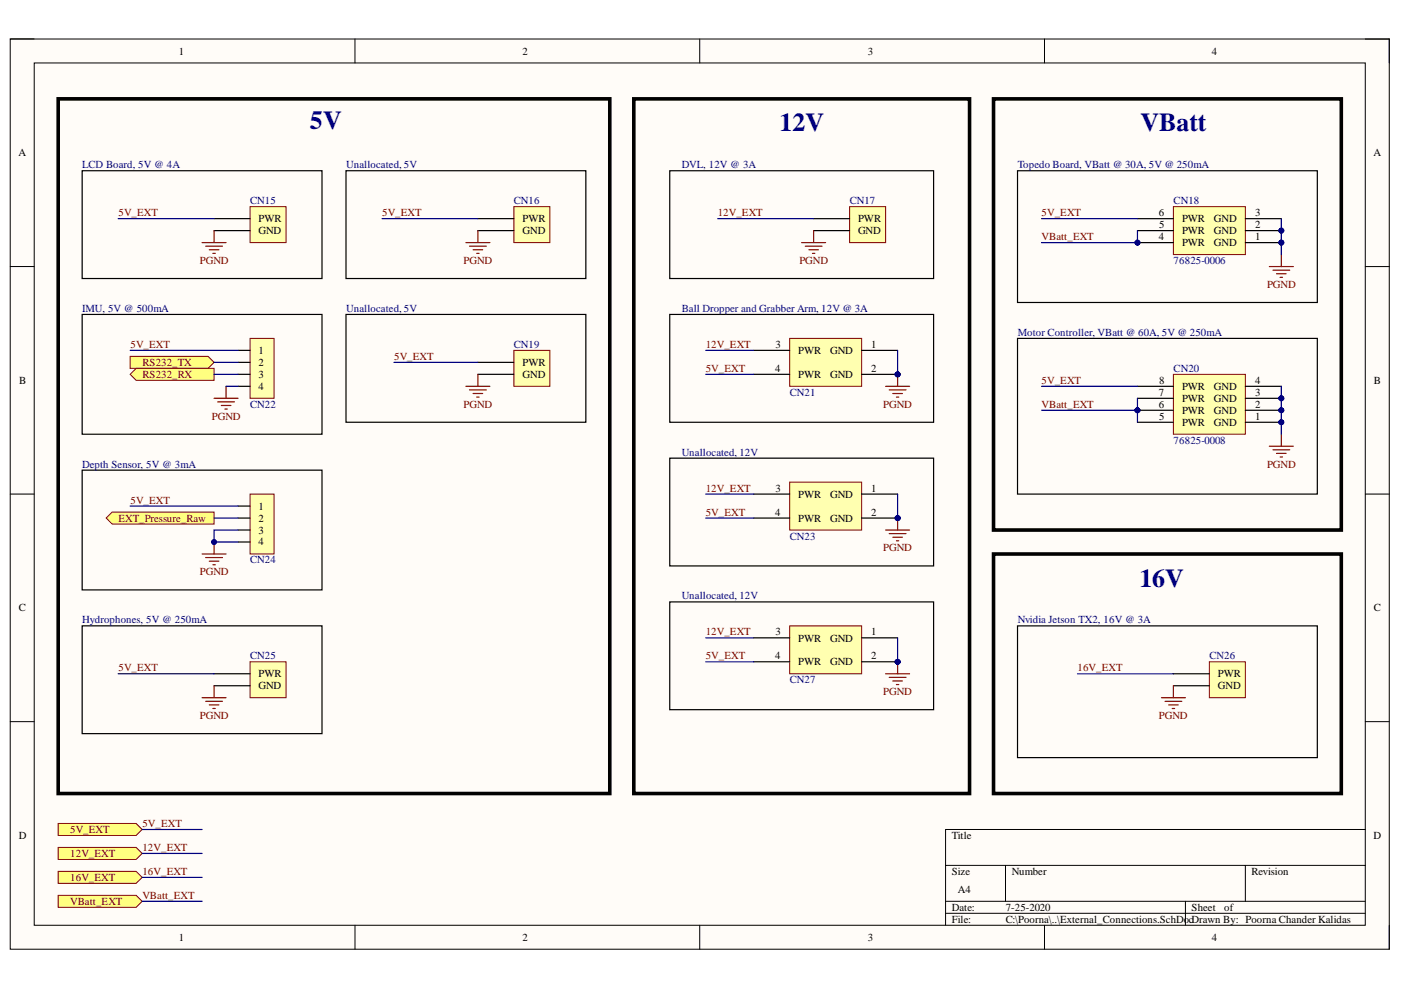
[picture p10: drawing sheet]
<svg xmlns="http://www.w3.org/2000/svg" width="297mm" height="210mm" viewBox="0 0 297 210" stroke-linecap="round" stroke-linejoin="round" font-family="sans-serif">
<defs><g id="words">
<g font-size="5.5" fill="#000080">
<text x="65.7" y="27.4">5V</text>
<text x="165.3" y="27.9">12V</text>
<text x="241.8" y="27.9">VBatt</text>
<text x="241.6" y="124.4">16V</text>
</g>
<g font-size="2.3">
<text x="37.9" y="11.6">1</text>
<text x="110.8" y="11.6">2</text>
<text x="184" y="11.6">3</text>
<text x="257" y="11.6">4</text>
<text x="3.9" y="33.1">A</text>
<text x="291.2" y="33.1">A</text>
<text x="54.8" y="47.1">PWR</text>
<text x="110.8" y="47.1">PWR</text>
<text x="181.9" y="47.1">PWR</text>
<text x="245.7" y="45.8">6</text>
<text x="250.6" y="47.1">PWR</text>
<text x="257.4" y="47.1">GND</text>
<text x="266.1" y="45.8">3</text>
<text x="54.8" y="49.7">GND</text>
<text x="110.8" y="49.7">GND</text>
<text x="181.9" y="49.7">GND</text>
<text x="245.7" y="50.9">4</text>
<text x="245.8" y="48.3">5</text>
<text x="250.6" y="52.2">PWR</text>
<text x="250.6" y="49.7">PWR</text>
<text x="257.4" y="52.2">GND</text>
<text x="257.4" y="49.7">GND</text>
<text x="266.1" y="50.9">1</text>
<text x="266.1" y="48.3">2</text>
<text x="54.8" y="75">1</text>
<text x="54.8" y="77.6">2</text>
<text x="110.8" y="77.6">PWR</text>
<text x="164.4" y="73.8">3</text>
<text x="169.2" y="75">PWR</text>
<text x="176" y="75">GND</text>
<text x="184.7" y="73.8">1</text>
<text x="4.1" y="81.4">B</text>
<text x="54.8" y="80.1">3</text>
<text x="54.8" y="82.6">4</text>
<text x="110.8" y="80.1">GND</text>
<text x="164.3" y="78.8">4</text>
<text x="169.2" y="80.1">PWR</text>
<text x="176" y="80.1">GND</text>
<text x="184.7" y="78.8">2</text>
<text x="245.7" y="83.9">7</text>
<text x="245.8" y="81.4">8</text>
<text x="250.6" y="82.6">PWR</text>
<text x="257.4" y="82.6">GND</text>
<text x="266.1" y="83.9">3</text>
<text x="266.1" y="81.4">4</text>
<text x="291.3" y="81.4">B</text>
<text x="245.7" y="86.4">6</text>
<text x="245.8" y="89">5</text>
<text x="250.6" y="87.7">PWR</text>
<text x="250.6" y="85.2">PWR</text>
<text x="257.4" y="87.7">GND</text>
<text x="257.4" y="85.2">GND</text>
<text x="266.1" y="89">1</text>
<text x="266.1" y="86.4">2</text>
<text x="250.6" y="90.2">PWR</text>
<text x="257.4" y="90.2">GND</text>
<text x="164.4" y="104.3">3</text>
<text x="169.2" y="105.5">PWR</text>
<text x="176" y="105.5">GND</text>
<text x="184.7" y="104.3">1</text>
<text x="54.8" y="108.1">1</text>
<text x="54.8" y="110.6">2</text>
<text x="54.8" y="113.1">3</text>
<text x="164.3" y="109.3">4</text>
<text x="169.2" y="110.6">PWR</text>
<text x="176" y="110.6">GND</text>
<text x="184.7" y="109.3">2</text>
<text x="54.8" y="115.7">4</text>
<text x="4" y="129.6">C</text>
<text x="291.3" y="129.6">C</text>
<text x="164.4" y="134.7">3</text>
<text x="169.2" y="136">PWR</text>
<text x="176" y="136">GND</text>
<text x="184.7" y="134.7">1</text>
<text x="54.8" y="143.6">PWR</text>
<text x="164.3" y="139.8">4</text>
<text x="169.2" y="141.1">PWR</text>
<text x="176" y="141.1">GND</text>
<text x="184.7" y="139.8">2</text>
<text x="258.2" y="143.6">PWR</text>
<text x="54.8" y="146.2">GND</text>
<text x="258.2" y="146.2">GND</text>
<text x="4" y="177.8">D</text>
<text x="201.8" y="177.8">Title</text>
<text x="291.2" y="177.8">D</text>
<text x="201.8" y="185.5">Size</text>
<text x="214.5" y="185.5">Number</text>
<text x="265.3" y="185.5">Revision</text>
<text x="203.1" y="189.3">A4</text>
<text x="201.8" y="193.1">Date:</text>
<text x="201.8" y="195.7">File:</text>
<text x="213.2" y="193.1">7-25-2020</text>
<text x="213.2" y="195.7">C:\Poorna\..\External_Connections.SchDocDrawn By: Poorna Chander Kalidas</text>
<text x="252.6" y="193.1">Sheet</text>
<text x="259.6" y="193.1">of</text>
<text x="37.9" y="199.5">1</text>
<text x="110.8" y="199.5">2</text>
<text x="184" y="199.5">3</text>
<text x="257" y="199.5">4</text>
</g>
<g font-size="2.3" fill="#000080">
<text x="17.4" y="35.7">LCD Board, 5V @ 4A</text>
<text x="73.4" y="35.7">Unallocated, 5V</text>
<text x="144.5" y="35.7">DVL, 12V @ 3A</text>
<text x="215.8" y="35.7">Topedo Board, VBatt @ 30A, 5V @ 250mA</text>
<text x="53" y="43.3">CN15</text>
<text x="108.9" y="43.3">CN16</text>
<text x="180.2" y="43.3">CN17</text>
<text x="248.8" y="43.3">CN18</text>
<text x="248.8" y="56">76825-0006</text>
<text x="17.4" y="66.2">IMU, 5V @ 500mA</text>
<text x="73.4" y="66.2">Unallocated, 5V</text>
<text x="144.5" y="66.2">Ball Dropper and Grabber Arm, 12V @ 3A</text>
<text x="215.8" y="71.2">Motor Controller, VBatt @ 60A, 5V @ 250mA</text>
<text x="108.9" y="73.8">CN19</text>
<text x="167.5" y="83.9">CN21</text>
<text x="248.8" y="78.8">CN20</text>
<text x="53" y="86.4">CN22</text>
<text x="248.8" y="94.1">76825-0008</text>
<text x="17.4" y="99.2">Depth Sensor, 5V @ 3mA</text>
<text x="144.5" y="96.6">Unallocated, 12V</text>
<text x="53" y="119.5">CN24</text>
<text x="167.5" y="114.4">CN23</text>
<text x="144.5" y="127.1">Unallocated, 12V</text>
<text x="17.4" y="132.1">Hydrophones, 5V @ 250mA</text>
<text x="215.8" y="132.1">Nvidia Jetson TX2, 16V @ 3A</text>
<text x="53" y="139.8">CN25</text>
<text x="256.4" y="139.8">CN26</text>
<text x="167.5" y="144.9">CN27</text>
</g>
<g font-size="2.3" fill="#800000">
<text x="25.1" y="45.8">5V_EXT</text>
<text x="81" y="45.8">5V_EXT</text>
<text x="152.2" y="45.8">12V_EXT</text>
<text x="220.8" y="45.8">5V_EXT</text>
<text x="220.8" y="50.9">VBatt_EXT</text>
<text x="42.4" y="56">PGND</text>
<text x="98.3" y="56">PGND</text>
<text x="169.5" y="56">PGND</text>
<text x="268.6" y="61.1">PGND</text>
<text x="27.7" y="73.8">5V_EXT</text>
<text x="30.2" y="77.6">RS232_TX</text>
<text x="83.6" y="76.3">5V_EXT</text>
<text x="149.6" y="73.8">12V_EXT</text>
<text x="30.2" y="80.1">RS232_RX</text>
<text x="149.6" y="78.8">5V_EXT</text>
<text x="220.8" y="81.4">5V_EXT</text>
<text x="44.9" y="89">PGND</text>
<text x="98.3" y="86.4">PGND</text>
<text x="187.3" y="86.4">PGND</text>
<text x="220.8" y="86.4">VBatt_EXT</text>
<text x="268.6" y="99.2">PGND</text>
<text x="27.7" y="106.8">5V_EXT</text>
<text x="149.6" y="104.3">12V_EXT</text>
<text x="25.1" y="110.6">EXT_Pressure_Raw</text>
<text x="149.6" y="109.3">5V_EXT</text>
<text x="187.3" y="116.9">PGND</text>
<text x="42.4" y="122">PGND</text>
<text x="149.6" y="134.7">12V_EXT</text>
<text x="25.1" y="142.4">5V_EXT</text>
<text x="149.6" y="139.8">5V_EXT</text>
<text x="228.5" y="142.4">16V_EXT</text>
<text x="187.3" y="147.4">PGND</text>
<text x="42.4" y="152.5">PGND</text>
<text x="245.7" y="152.5">PGND</text>
<text x="14.9" y="176.6">5V_EXT</text>
<text x="30.2" y="175.3">5V_EXT</text>
<text x="14.9" y="181.7">12V_EXT</text>
<text x="30.2" y="180.5">12V_EXT</text>
<text x="30.2" y="185.5">16V_EXT</text>
<text x="14.9" y="191.9">VBatt_EXT</text>
<text x="14.9" y="186.8">16V_EXT</text>
<text x="30.2" y="190.6">VBatt_EXT</text>
</g>
</g></defs>
<path d="M2.2 8.3h292.4v193h-292.4z" fill-rule="evenodd" fill="#fffcf8"/>
<path d="M2.2 8.3h292.4v193h-292.4z" fill="none" stroke="#000" stroke-width=".21"/>
<path d="M7.3 13.4h282.2v182.8h-282.2z" fill-rule="evenodd" fill="#fffcf8"/>
<g fill="none" stroke="#000" stroke-width=".21">
<path d="M2.2 8.3h5.1M7.3 13.4h282.2v182.8h-282.2zM75.3 8.3v5M148.4 8.3v5M221.5 8.3v5.1M289.5 8.3h5.1v5.1M2.2 56.5h5.1M289.5 56.5h5.1M2.2 104.8h5.1M289.5 104.8h5.1M2.2 153h5.1M289.5 153h5.1"/>
<path d="M289.5 175.9h-89v20.3M75.3 196.2v5.1M148.4 196.2v5.1M200.5 183.5h89M200.5 191.1h89M200.5 193.6h89M213.2 183.5v7.6M221.5 196.2v5.1M251.3 191.1v5.1M264 183.5v7.6M294.6 196.2v5.1"/>
</g>
<path d="M215.7 132.7h63.6v27.9h-63.6z" fill="none" stroke="#000" stroke-width=".25"/>
<path d="M256.4 140.3h7.6v7.6h-7.6z" fill-rule="evenodd" fill="#ffffb0"/>
<path d="M256.4 140.3h7.6v7.6h-7.6z" fill="none" stroke="#800000" stroke-width=".21"/>
<path d="M17.4 36.2h50.9v22.9h-50.9zM17.4 66.7h50.9v25.4h-50.9zM248.8 142.9h7.6M248.8 145.4h7.6" fill="none" stroke="#000" stroke-width=".25"/>
<path d="M246.2 147.9h5.1M247 148.7h3.6M247.8 149.5h2M248.5 150.2h.5M248.8 145.4v2.5" fill="none" stroke="#800000" stroke-width=".25"/>
<path d="M53 43.8h7.6v7.6h-7.6z" fill-rule="evenodd" fill="#ffffb0"/>
<path d="M53 43.8h7.6v7.6h-7.6z" fill="none" stroke="#800000" stroke-width=".21"/>
<path d="M45.4 46.4h7.6M45.4 48.9h7.6" fill="none" stroke="#000" stroke-width=".25"/>
<path d="M42.8 51.4h5.1M43.6 52.2h3.6M44.4 53h2M45.1 53.7h.5M45.4 48.9v2.5" fill="none" stroke="#800000" stroke-width=".25"/>
<path d="M53 71.7h5.1v12.7h-5.1z" fill-rule="evenodd" fill="#ffffb0"/>
<path d="M53 71.7h5.1v12.7h-5.1z" fill="none" stroke="#800000" stroke-width=".21"/>
<path d="M50.5 74.3h2.5M50.5 76.8h2.5M50.5 79.4h2.5M50.5 81.9h2.5" fill="none" stroke="#000" stroke-width=".25"/>
<path d="M45.4 84.4h5.1M46.2 85.2h3.5M46.9 86h2.1M47.7 86.7h.5M47.9 81.9v2.5" fill="none" stroke="#800000" stroke-width=".25"/>
<path d="M27.6 75.6h16.5l1.3 1.2-1.3 1.3h-16.5z" fill-rule="evenodd" fill="#ffff80"/>
<path d="M27.6 75.6h16.5l1.3 1.2-1.3 1.3h-16.5z" fill="none" stroke="#800000" stroke-width=".21"/>
<path d="M27.6 79.4l1.3-1.3h16.5v2.5h-16.5z" fill-rule="evenodd" fill="#ffff80"/>
<path d="M27.6 79.4l1.3-1.3h16.5v2.5h-16.5z" fill="none" stroke="#800000" stroke-width=".21"/>
<path d="M17.4 99.7h50.9v25.4h-50.9z" fill="none" stroke="#000" stroke-width=".25"/>
<path d="M53 104.8h5.1v12.7h-5.1z" fill-rule="evenodd" fill="#ffffb0"/>
<path d="M53 104.8h5.1v12.7h-5.1z" fill="none" stroke="#800000" stroke-width=".21"/>
<path d="M50.5 107.3h2.5M50.5 109.8h2.5M50.5 112.4h2.5M50.5 114.9h2.5" fill="none" stroke="#000" stroke-width=".25"/>
<path d="M42.8 117.5h5.1M43.6 118.2h3.6M44.4 119h2M45.1 119.7h.5M45.4 114.9v2.6" fill="none" stroke="#800000" stroke-width=".25"/>
<circle cx="45.4" cy="114.9" r=".51" fill="#000080"/>
<circle cx="45.4" cy="114.9" r=".51" fill="none" stroke="#000080" stroke-width=".21"/>
<circle cx="271.7" cy="51.4" r=".51" fill="#000080"/>
<circle cx="271.7" cy="51.4" r=".51" fill="none" stroke="#000080" stroke-width=".21"/>
<circle cx="271.7" cy="48.9" r=".51" fill="#000080"/>
<circle cx="271.7" cy="48.9" r=".51" fill="none" stroke="#000080" stroke-width=".21"/>
<circle cx="241.2" cy="51.4" r=".51" fill="#000080"/>
<circle cx="241.2" cy="51.4" r=".51" fill="none" stroke="#000080" stroke-width=".21"/>
<path d="M248.8 43.8h15.2v10.2h-15.2z" fill-rule="evenodd" fill="#ffffb0"/>
<path d="M248.8 43.8h15.2v10.2h-15.2z" fill="none" stroke="#800000" stroke-width=".21"/>
<path d="M264 51.4h7.7" fill="none" stroke="#000" stroke-width=".25"/>
<circle cx="271.7" cy="51.4" r=".51" fill="#000080"/>
<circle cx="271.7" cy="51.4" r=".51" fill="none" stroke="#000080" stroke-width=".21"/>
<path d="M264 48.9h7.7" fill="none" stroke="#000" stroke-width=".25"/>
<circle cx="271.7" cy="48.9" r=".51" fill="#000080"/>
<circle cx="271.7" cy="48.9" r=".51" fill="none" stroke="#000080" stroke-width=".21"/>
<path d="M241.2 51.4h7.6M264 46.4h7.7" fill="none" stroke="#000" stroke-width=".25"/>
<circle cx="241.2" cy="51.4" r=".51" fill="#000080"/>
<circle cx="241.2" cy="51.4" r=".51" fill="none" stroke="#000080" stroke-width=".21"/>
<path d="M215.7 36.2h63.6v27.9h-63.6zM241.2 48.9h7.6M241.2 46.4h7.6M215.7 71.7h63.6v33.1h-63.6z" fill="none" stroke="#000" stroke-width=".25"/>
<path d="M269.1 56.5h5.1M269.9 57.3h3.6M270.6 58h2.1M271.4 58.8h.5M271.7 54v2.5" fill="none" stroke="#800000" stroke-width=".25"/>
<circle cx="271.7" cy="89.5" r=".51" fill="#000080"/>
<circle cx="271.7" cy="89.5" r=".51" fill="none" stroke="#000080" stroke-width=".21"/>
<circle cx="271.7" cy="87" r=".51" fill="#000080"/>
<circle cx="271.7" cy="87" r=".51" fill="none" stroke="#000080" stroke-width=".21"/>
<circle cx="271.7" cy="84.5" r=".51" fill="#000080"/>
<circle cx="271.7" cy="84.5" r=".51" fill="none" stroke="#000080" stroke-width=".21"/>
<circle cx="241.2" cy="87" r=".51" fill="#000080"/>
<circle cx="241.2" cy="87" r=".51" fill="none" stroke="#000080" stroke-width=".21"/>
<path d="M248.8 79.4h15.2v12.7h-15.2z" fill-rule="evenodd" fill="#ffffb0"/>
<path d="M248.8 79.4h15.2v12.7h-15.2z" fill="none" stroke="#800000" stroke-width=".21"/>
<path d="M264 89.5h7.7" fill="none" stroke="#000" stroke-width=".25"/>
<circle cx="271.7" cy="89.5" r=".51" fill="#000080"/>
<circle cx="271.7" cy="89.5" r=".51" fill="none" stroke="#000080" stroke-width=".21"/>
<path d="M264 87h7.7" fill="none" stroke="#000" stroke-width=".25"/>
<circle cx="271.7" cy="87" r=".51" fill="#000080"/>
<circle cx="271.7" cy="87" r=".51" fill="none" stroke="#000080" stroke-width=".21"/>
<path d="M264 84.5h7.7" fill="none" stroke="#000" stroke-width=".25"/>
<circle cx="271.7" cy="84.5" r=".51" fill="#000080"/>
<circle cx="271.7" cy="84.5" r=".51" fill="none" stroke="#000080" stroke-width=".21"/>
<path d="M241.2 89.5h7.6M241.2 87h7.6" fill="none" stroke="#000" stroke-width=".25"/>
<circle cx="241.2" cy="87" r=".51" fill="#000080"/>
<circle cx="241.2" cy="87" r=".51" fill="none" stroke="#000080" stroke-width=".21"/>
<path d="M241.2 81.9h7.6M241.2 84.5h7.6M264 81.9h7.7M17.4 132.7h50.9v22.8h-50.9z" fill="none" stroke="#000" stroke-width=".25"/>
<path d="M269.1 94.6h5.1M269.9 95.4h3.6M270.6 96.1h2.1M271.4 96.9h.5M271.7 92.1v2.5" fill="none" stroke="#800000" stroke-width=".25"/>
<path d="M53 140.3h7.6v7.6h-7.6z" fill-rule="evenodd" fill="#ffffb0"/>
<path d="M53 140.3h7.6v7.6h-7.6z" fill="none" stroke="#800000" stroke-width=".21"/>
<path d="M73.4 66.7h50.8v22.8h-50.8zM45.4 142.9h7.6M45.4 145.4h7.6" fill="none" stroke="#000" stroke-width=".25"/>
<path d="M42.8 147.9h5.1M43.6 148.7h3.6M44.4 149.5h2M45.1 150.2h.5M45.4 145.4v2.5" fill="none" stroke="#800000" stroke-width=".25"/>
<path d="M109 74.3h7.6v7.6h-7.6z" fill-rule="evenodd" fill="#ffffb0"/>
<path d="M109 74.3h7.6v7.6h-7.6z" fill="none" stroke="#800000" stroke-width=".21"/>
<path d="M142 36.2h55.9v22.9h-55.9zM101.3 76.8h7.7M101.3 79.4h7.7" fill="none" stroke="#000" stroke-width=".25"/>
<path d="M101.3 79.4v2.5M98.8 81.9h5.1M99.5 82.7h3.6M100.3 83.4h2M101.1 84.2h.5" fill="none" stroke="#800000" stroke-width=".25"/>
<path d="M180.1 43.8h7.7v7.6h-7.7z" fill-rule="evenodd" fill="#ffffb0"/>
<path d="M180.1 43.8h7.7v7.6h-7.7z" fill="none" stroke="#800000" stroke-width=".21"/>
<path d="M73.4 36.2h50.8v22.9h-50.8zM172.5 46.4h7.6M172.5 48.9h7.6M142 66.7h55.9v22.8h-55.9zM142 97.1h55.9v22.9h-55.9zM142 127.6h55.9v22.9h-55.9z" fill="none" stroke="#000" stroke-width=".25"/>
<path d="M170 51.4h5.1M170.7 52.2h3.6M171.5 53h2M172.3 53.7h.5M172.5 48.9v2.5" fill="none" stroke="#800000" stroke-width=".25"/>
<path d="M109 43.8h7.6v7.6h-7.6z" fill-rule="evenodd" fill="#ffffb0"/>
<path d="M109 43.8h7.6v7.6h-7.6z" fill="none" stroke="#800000" stroke-width=".21"/>
<path d="M101.3 46.4h7.7M101.3 48.9h7.7" fill="none" stroke="#000" stroke-width=".25"/>
<path d="M98.8 51.4h5.1M99.5 52.2h3.6M100.3 53h2M101.1 53.7h.5M101.3 48.9v2.5" fill="none" stroke="#800000" stroke-width=".25"/>
<path d="M12.3 21h117v147.2h-117zM134.4 21h71.2v147.2h-71.2zM210.6 21h73.8v91.4h-73.8zM210.6 117.5h73.8v50.7h-73.8z" fill="none" stroke="#000" stroke-width=".76"/>
<circle cx="190.3" cy="109.8" r=".51" fill="#000080"/>
<circle cx="190.3" cy="109.8" r=".51" fill="none" stroke="#000080" stroke-width=".21"/>
<path d="M167.4 102.2h15.3v10.2h-15.3z" fill-rule="evenodd" fill="#ffffb0"/>
<path d="M167.4 102.2h15.3v10.2h-15.3z" fill="none" stroke="#800000" stroke-width=".21"/>
<path d="M182.7 104.8h7.6M182.7 109.8h7.6" fill="none" stroke="#000" stroke-width=".25"/>
<circle cx="190.3" cy="109.8" r=".51" fill="#000080"/>
<circle cx="190.3" cy="109.8" r=".51" fill="none" stroke="#000080" stroke-width=".21"/>
<path d="M159.8 104.8h7.6M159.8 109.8h7.6" fill="none" stroke="#000" stroke-width=".25"/>
<path d="M187.8 112.4h5.1M188.5 113.1h3.6M189.3 113.9h2M190.1 114.7h.5M190.3 109.8v2.6" fill="none" stroke="#800000" stroke-width=".25"/>
<circle cx="190.3" cy="109.8" r=".51" fill="#000080"/>
<circle cx="190.3" cy="109.8" r=".51" fill="none" stroke="#000080" stroke-width=".21"/>
<circle cx="190.3" cy="140.3" r=".51" fill="#000080"/>
<circle cx="190.3" cy="140.3" r=".51" fill="none" stroke="#000080" stroke-width=".21"/>
<path d="M167.4 132.7h15.3v10.2h-15.3z" fill-rule="evenodd" fill="#ffffb0"/>
<path d="M167.4 132.7h15.3v10.2h-15.3z" fill="none" stroke="#800000" stroke-width=".21"/>
<path d="M182.7 135.2h7.6M182.7 140.3h7.6" fill="none" stroke="#000" stroke-width=".25"/>
<circle cx="190.3" cy="140.3" r=".51" fill="#000080"/>
<circle cx="190.3" cy="140.3" r=".51" fill="none" stroke="#000080" stroke-width=".21"/>
<path d="M159.8 135.2h7.6M159.8 140.3h7.6" fill="none" stroke="#000" stroke-width=".25"/>
<path d="M187.8 142.9h5.1M188.5 143.6h3.6M189.3 144.4h2M190.1 145.1h.5M190.3 140.3v2.6" fill="none" stroke="#800000" stroke-width=".25"/>
<circle cx="190.3" cy="140.3" r=".51" fill="#000080"/>
<circle cx="190.3" cy="140.3" r=".51" fill="none" stroke="#000080" stroke-width=".21"/>
<circle cx="190.3" cy="79.4" r=".51" fill="#000080"/>
<circle cx="190.3" cy="79.4" r=".51" fill="none" stroke="#000080" stroke-width=".21"/>
<path d="M167.4 71.7h15.3v10.2h-15.3z" fill-rule="evenodd" fill="#ffffb0"/>
<path d="M167.4 71.7h15.3v10.2h-15.3z" fill="none" stroke="#800000" stroke-width=".21"/>
<path d="M182.7 74.3h7.6M182.7 79.4h7.6" fill="none" stroke="#000" stroke-width=".25"/>
<circle cx="190.3" cy="79.4" r=".51" fill="#000080"/>
<circle cx="190.3" cy="79.4" r=".51" fill="none" stroke="#000080" stroke-width=".21"/>
<path d="M159.8 74.3h7.6M159.8 79.4h7.6" fill="none" stroke="#000" stroke-width=".25"/>
<path d="M190.3 79.4v2.5M187.8 81.9h5.1M188.5 82.7h3.6M189.3 83.4h2M190.1 84.2h.5" fill="none" stroke="#800000" stroke-width=".25"/>
<circle cx="190.3" cy="79.4" r=".51" fill="#000080"/>
<circle cx="190.3" cy="79.4" r=".51" fill="none" stroke="#000080" stroke-width=".21"/>
<path d="M12.3 174.6h16.6l1.2 1.3-1.2 1.2h-16.6z" fill-rule="evenodd" fill="#ffff80"/>
<path d="M12.3 174.6h16.6l1.2 1.3-1.2 1.2h-16.6z" fill="none" stroke="#800000" stroke-width=".21"/>
<path d="M12.3 179.7h16.6l1.2 1.2-1.2 1.3h-16.6z" fill-rule="evenodd" fill="#ffff80"/>
<path d="M12.3 179.7h16.6l1.2 1.2-1.2 1.3h-16.6z" fill="none" stroke="#800000" stroke-width=".21"/>
<path d="M12.3 189.8h16.6l1.2 1.3-1.2 1.3h-16.6z" fill-rule="evenodd" fill="#ffff80"/>
<path d="M12.3 189.8h16.6l1.2 1.3-1.2 1.3h-16.6z" fill="none" stroke="#800000" stroke-width=".21"/>
<path d="M12.3 184.8h16.6l1.2 1.2-1.2 1.3h-16.6z" fill-rule="evenodd" fill="#ffff80"/>
<path d="M12.3 184.8h16.6l1.2 1.2-1.2 1.3h-16.6z" fill="none" stroke="#800000" stroke-width=".21"/>
<path d="M22.5 109.8l1.3-1.2h21.6v2.5h-21.6z" fill-rule="evenodd" fill="#ffff80"/>
<path d="M22.5 109.8l1.3-1.2h21.6v2.5h-21.6z" fill="none" stroke="#800000" stroke-width=".21"/>
<path d="M271.7 81.9v10.2" fill="none" stroke="#000080" stroke-width=".25"/>
<circle cx="271.7" cy="84.5" r=".51" fill="#000080"/>
<circle cx="271.7" cy="84.5" r=".51" fill="none" stroke="#000080" stroke-width=".21"/>
<circle cx="271.7" cy="87" r=".51" fill="#000080"/>
<circle cx="271.7" cy="87" r=".51" fill="none" stroke="#000080" stroke-width=".21"/>
<circle cx="271.7" cy="89.5" r=".51" fill="#000080"/>
<circle cx="271.7" cy="89.5" r=".51" fill="none" stroke="#000080" stroke-width=".21"/>
<path d="M25.1 46.4h20.3M27.6 74.3h22.9M27.6 107.3h22.9M50.5 112.4h-5.1v2.5h5.1M25.1 142.9h20.3M30.1 175.9h12.8M30.1 191.1h12.8M30.1 186h12.8M30.1 180.9h12.8" fill="none" stroke="#000080" stroke-width=".25"/>
<circle cx="45.4" cy="114.9" r=".51" fill="#000080"/>
<circle cx="45.4" cy="114.9" r=".51" fill="none" stroke="#000080" stroke-width=".21"/>
<g fill="none" stroke="#000080" stroke-width=".25">
<path d="M81 46.4h20.3M152.2 46.4h20.3M45.4 79.4h5.1M45.4 76.8h5.1M83.5 76.8h17.8M149.6 79.4h10.2M149.6 74.3h10.2M47.9 81.9h2.6M220.8 87h20.4M45.4 109.8h5.1M149.6 109.8h10.2M149.6 104.8h10.2"/>
<path d="M149.6 135.2h10.2M149.6 140.3h10.2"/>
</g>
<circle cx="241.2" cy="87" r=".51" fill="#000080"/>
<circle cx="241.2" cy="87" r=".51" fill="none" stroke="#000080" stroke-width=".21"/>
<path d="M241.2 48.9v2.5h-20.4M220.8 81.9h20.4" fill="none" stroke="#000080" stroke-width=".25"/>
<circle cx="241.2" cy="51.4" r=".51" fill="#000080"/>
<circle cx="241.2" cy="51.4" r=".51" fill="none" stroke="#000080" stroke-width=".21"/>
<path d="M220.8 46.4h20.4M190.3 135.2v5.1M228.4 142.9h20.4" fill="none" stroke="#000080" stroke-width=".25"/>
<circle cx="190.3" cy="140.3" r=".51" fill="#000080"/>
<circle cx="190.3" cy="140.3" r=".51" fill="none" stroke="#000080" stroke-width=".21"/>
<path d="M190.3 104.8v5" fill="none" stroke="#000080" stroke-width=".25"/>
<circle cx="190.3" cy="109.8" r=".51" fill="#000080"/>
<circle cx="190.3" cy="109.8" r=".51" fill="none" stroke="#000080" stroke-width=".21"/>
<path d="M190.3 74.3v5.1" fill="none" stroke="#000080" stroke-width=".25"/>
<circle cx="190.3" cy="79.4" r=".51" fill="#000080"/>
<circle cx="190.3" cy="79.4" r=".51" fill="none" stroke="#000080" stroke-width=".21"/>
<path d="M241.2 84.5v5" fill="none" stroke="#000080" stroke-width=".25"/>
<circle cx="241.2" cy="87" r=".51" fill="#000080"/>
<circle cx="241.2" cy="87" r=".51" fill="none" stroke="#000080" stroke-width=".21"/>
<path d="M271.7 46.4v7.6" fill="none" stroke="#000080" stroke-width=".25"/>
<circle cx="271.7" cy="48.9" r=".51" fill="#000080"/>
<circle cx="271.7" cy="48.9" r=".51" fill="none" stroke="#000080" stroke-width=".21"/>
<circle cx="271.7" cy="51.4" r=".51" fill="#000080"/>
<circle cx="271.7" cy="51.4" r=".51" fill="none" stroke="#000080" stroke-width=".21"/>
<use href="#words"/>
</svg>
